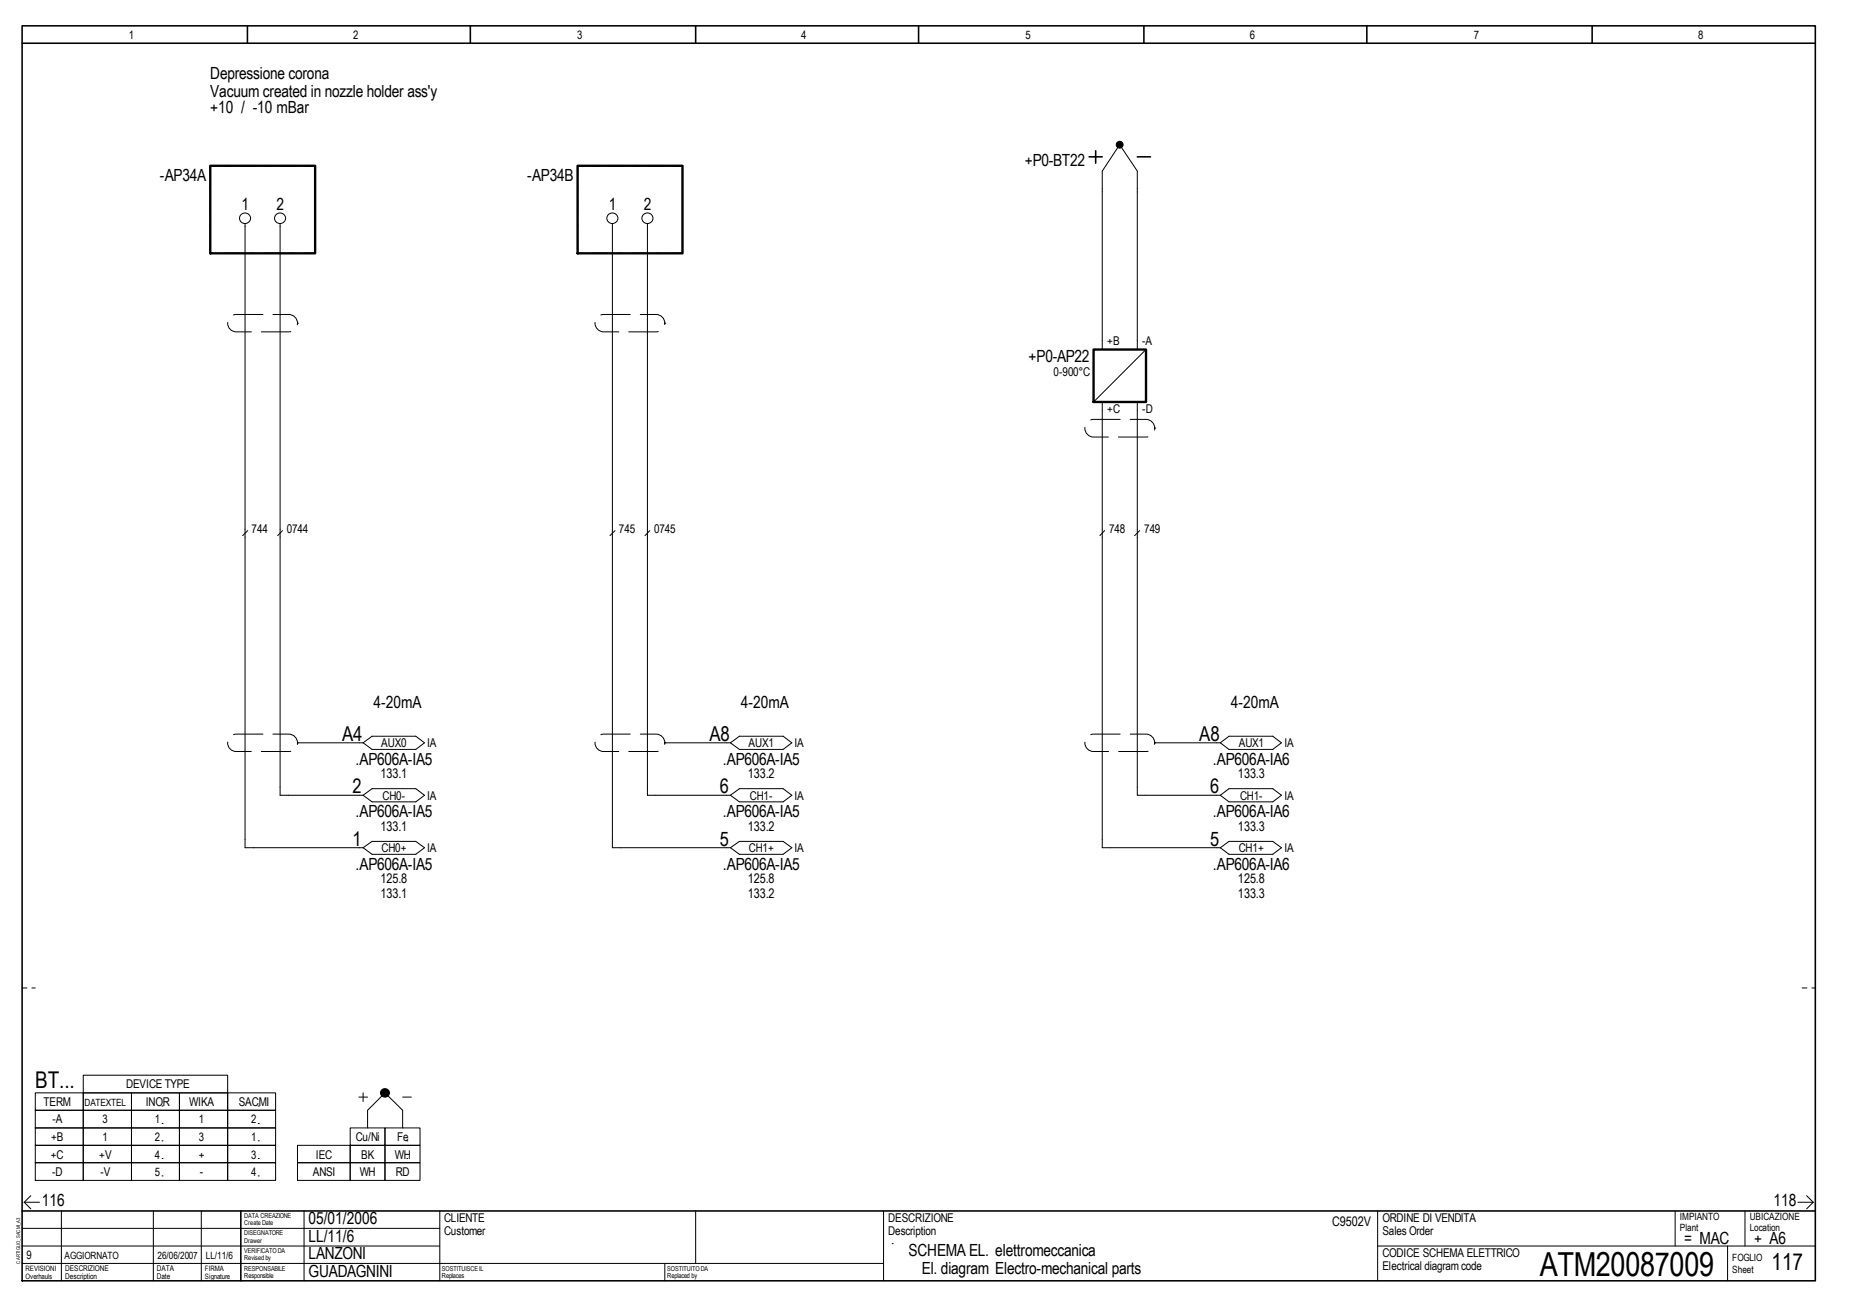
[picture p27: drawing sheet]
<svg xmlns="http://www.w3.org/2000/svg" width="297mm" height="210mm" viewBox="0 0 297 210" stroke-linecap="round" stroke-linejoin="round" font-family="sans-serif">
<defs><g id="words">
<text font-size="5.3" x="247.3" y="204.9">ATM20087009</text>
<g font-size="3.7">
<text x="5.7" y="174.8">BT...</text>
<text x="284.6" y="204">117</text>
</g>
<g font-size="3.3">
<text x="54.9" y="119">A4</text>
<text x="114" y="119">A8</text>
<text x="192.7" y="119">A8</text>
</g>
<g font-size="3.2">
<text x="56.6" y="127.4">2</text>
<text x="115.7" y="127.4">6</text>
<text x="194.4" y="127.4">6</text>
<text x="56.6" y="135.8">1</text>
<text x="115.7" y="135.8">5</text>
<text x="194.4" y="135.8">5</text>
</g>
<g font-size="2.7">
<text x="33.8" y="12.6">Depressione corona</text>
<text x="33.8" y="15.6">Vacuum created in nozzle holder ass'y</text>
<text x="33.8" y="18.2">+10 / -10 mBar</text>
<text x="25.7" y="29.1">-AP34A</text>
<text x="84.7" y="29.1">-AP34B</text>
<text x="164.6" y="26.7">+P0-BT22</text>
<text x="38.8" y="33.7">1</text>
<text x="44.4" y="33.7">2</text>
<text x="97.8" y="33.7">1</text>
<text x="103.4" y="33.7">2</text>
<text x="165.2" y="58.2">+P0-AP22</text>
<text x="60" y="113.7">4-20mA</text>
<text x="119" y="113.7">4-20mA</text>
<text x="197.7" y="113.7">4-20mA</text>
<text x="57.1" y="122.9">.AP606A-IA5</text>
<text x="116.1" y="122.9">.AP606A-IA5</text>
<text x="194.9" y="122.9">.AP606A-IA6</text>
<text x="57.1" y="131.3">.AP606A-IA5</text>
<text x="116.1" y="131.3">.AP606A-IA5</text>
<text x="194.9" y="131.3">.AP606A-IA6</text>
<text x="57.1" y="139.7">.AP606A-IA5</text>
<text x="116.1" y="139.7">.AP606A-IA5</text>
<text x="194.9" y="139.7">.AP606A-IA6</text>
<text x="6.7" y="193.8">116</text>
<text x="49.6" y="196.6">05/01/2006</text>
<text x="284.9" y="193.8">118</text>
<text x="49.6" y="202.2">LANZONI</text>
<text x="49.6" y="199.4">LL/11/6</text>
<text x="146" y="201.7">SCHEMA EL. elettromeccanica</text>
<text x="270.5" y="199.7">= MAC</text>
<text x="281.8" y="199.7">+ A6</text>
<text x="49.6" y="205">GUADAGNINI</text>
<text x="148.1" y="204.6">El. diagram Electro-mechanical parts</text>
</g>
<g font-size="2.1">
<text x="61.1" y="125">133.1</text>
<text x="120.1" y="125">133.2</text>
<text x="198.9" y="125">133.3</text>
<text x="61.1" y="133.4">133.1</text>
<text x="120.1" y="133.4">133.2</text>
<text x="198.9" y="133.4">133.3</text>
<text x="61.1" y="141.8">125.8</text>
<text x="120.1" y="141.8">125.8</text>
<text x="198.9" y="141.8">125.8</text>
<text x="61.1" y="144.2">133.1</text>
<text x="120.1" y="144.2">133.2</text>
<text x="198.9" y="144.2">133.3</text>
<text x="214" y="196.9">C9502V</text>
</g>
<text font-size="2" x="32.1" y="188.8">-</text>
<g font-size="1.9">
<text x="20.7" y="6.3">1</text>
<text x="56.7" y="6.3">2</text>
<text x="92.7" y="6.3">3</text>
<text x="128.7" y="6.3">4</text>
<text x="164.8" y="6.3">5</text>
<text x="200.8" y="6.3">6</text>
<text x="236.8" y="6.3">7</text>
<text x="272.8" y="6.3">8</text>
<text x="177.9" y="55.5">+B</text>
<text x="183.5" y="55.5">-A</text>
<text x="169.2" y="60.3">0-900°C</text>
<text x="177.9" y="66.3">+C</text>
<text x="183.5" y="66.3">-D</text>
<text x="40.4" y="85.6">744</text>
<text x="46.1" y="85.6">0744</text>
<text x="99.4" y="85.6">745</text>
<text x="105.1" y="85.6">0745</text>
<text x="178.2" y="85.6">748</text>
<text x="183.8" y="85.6">749</text>
<text x="61.3" y="120">AUX0</text>
<text x="68.6" y="120">IA</text>
<text x="120.3" y="120">AUX1</text>
<text x="127.6" y="120">IA</text>
<text x="199" y="120">AUX1</text>
<text x="206.3" y="120">IA</text>
<text x="61.5" y="128.4">CH0-</text>
<text x="68.6" y="128.4">IA</text>
<text x="120.5" y="128.4">CH1-</text>
<text x="127.6" y="128.4">IA</text>
<text x="199.2" y="128.4">CH1-</text>
<text x="206.3" y="128.4">IA</text>
<text x="61.3" y="136.9">CH0+</text>
<text x="68.6" y="136.9">IA</text>
<text x="120.3" y="136.9">CH1+</text>
<text x="127.6" y="136.9">IA</text>
<text x="199" y="136.9">CH1+</text>
<text x="206.3" y="136.9">IA</text>
<text x="7" y="177.6">TERM</text>
<text x="20.3" y="174.8">DEVICE TYPE</text>
<text x="23.4" y="177.6">INOR</text>
<text x="30.4" y="177.6">WIKA</text>
<text x="38.4" y="177.6">SACMI</text>
<text x="8.2" y="183.2">+B</text>
<text x="8.4" y="180.4">-A</text>
<text x="16.5" y="180.4">3</text>
<text x="16.5" y="183.2">1</text>
<text x="24.9" y="180.4">1</text>
<text x="24.9" y="183.2">2</text>
<text x="31.9" y="180.4">1</text>
<text x="31.9" y="183.2">3</text>
<text x="40.3" y="180.4">2</text>
<text x="40.3" y="183.2">1</text>
<text x="57.1" y="183.2">Cu/Ni</text>
<text x="63.8" y="183.2">Fe</text>
<text x="8.2" y="186.1">+C</text>
<text x="8.4" y="188.8">-D</text>
<text x="16" y="186.1">+V</text>
<text x="16.1" y="188.8">-V</text>
<text x="24.9" y="186.1">4</text>
<text x="24.9" y="188.8">5</text>
<text x="31.9" y="186.1">+</text>
<text x="40.3" y="186.1">3</text>
<text x="40.3" y="188.8">4</text>
<text x="50.2" y="188.8">ANSI</text>
<text x="50.8" y="186.1">IEC</text>
<text x="57.8" y="188.8">WH</text>
<text x="58" y="186.1">BK</text>
<text x="63.4" y="186.1">WH</text>
<text x="63.6" y="188.8">RD</text>
<text x="71.3" y="196.2">CLIENTE</text>
<text x="142.7" y="196.2">DESCRIZIONE</text>
<text x="222.1" y="196.2">ORDINE DI VENDITA</text>
<text x="4.3" y="202.2">9</text>
<text x="71.3" y="198.4">Customer</text>
<text x="142.7" y="198.4">Description</text>
<text x="222.1" y="201.8">CODICE SCHEMA ELETTRICO</text>
<text x="222.1" y="198.4">Sales Order</text>
<text x="222.1" y="204">Electrical diagram code</text>
</g>
<g font-size="1.6">
<text x="13.6" y="177.6">DATEXTEL</text>
<text x="269.9" y="195.9">IMPIANTO</text>
<text x="269.9" y="197.7">Plant</text>
<text x="281.1" y="195.9">UBICAZIONE</text>
<text x="281.1" y="197.7">Location</text>
<text x="10.4" y="202.2">AGGIORNATO</text>
<text x="25.3" y="202.2">26/06/2007</text>
<text x="33.1" y="202.2">LL/11/6</text>
<text x="278.3" y="202.6">FOGLIO</text>
<text x="278.3" y="204.4">Sheet</text>
</g>
<g font-size="1.3">
<text x="10.5" y="204">DESCRIZIONE</text>
<text x="10.5" y="205.4">Description</text>
<text x="25.2" y="204">DATA</text>
<text x="25.2" y="205.4">Date</text>
</g>
<g font-size="1.2">
<text x="4.1" y="204">REVISIONI</text>
<text x="4.1" y="205.4">Overhauls</text>
<text x="32.9" y="204">FIRMA</text>
<text x="32.9" y="205.4">Signature</text>
</g>
<g font-size="1.1">
<text x="39.2" y="195.6">DATA CREAZIONE</text>
<text x="39.2" y="196.8">Create Date</text>
<text x="39.2" y="198.4">DISEGNATORE</text>
<text x="39.2" y="199.6">Drawer</text>
<text x="39.2" y="201.2">VERIFICATO DA</text>
<text x="39.2" y="202.4">Revised by</text>
<text x="39.2" y="204">RESPONSABILE</text>
<text x="39.2" y="205.2">Responsible</text>
<text x="71" y="204.1">SOSTITUISCE IL</text>
<text x="71" y="205.3">Replaces</text>
<text x="107.2" y="204.1">SOSTITUITO DA</text>
<text x="107.2" y="205.3">Replaced by</text>
</g>
<text font-size=".8" x="3.2" y="202.9" transform="rotate(-90 3.2 202.9)">CARTIGLIO_SACMI_A3</text>
</g></defs>
<path d="M3.6 4.1h288v201.6h-288zM3.6 6.9h288M39.7 4.1v2.8M75.6 4.1v2.8M111.8 4.1v2.8M147.6 4.1v2.8M183.8 4.1v2.8M219.6 4.1v2.8M255.8 4.1v2.8M3.6 194.5h288M38.7 194.5v11.2" fill="none" stroke="#000" stroke-width=".25"/>
<g fill="none" stroke="#000" stroke-width=".16">
<path d="M3.6 197.3h67.1M3.9 193.1l1 1M3.9 193.1h2.4M4.9 192l-1 1.1M9.9 194.5v11.2M24.6 194.5v11.2M32.3 194.5v11.2M48.8 194.5v11.2M70.7 194.5v11.2M111.8 194.5v8.4M288.8 193.1h2.5M290.2 192l1.1 1.1"/>
<path d="M291.3 193.1l-1.1 1M3.6 200.1h67.1M3.6 202.9h138.3M106.8 202.9v2.8"/>
</g>
<path d="M3.6 158.7h2.1M289.5 158.7h2.1" fill="none" stroke="#000" stroke-width=".16" stroke-dasharray=".8 .8"/>
<path d="M114.2 195.2h26v7h-26z" fill-rule="evenodd" fill="#fff"/>
<g fill="none" stroke="#000" stroke-width=".16">
<path d="M39.4 35.9v100.2h18.9M45 35.9v91.8h13.3M98.4 35.9v100.2h18.9M104 35.9v91.8h13.3M177.1 56.1v-28.6l2.8-4.3 2.8 4.3v28.6M184.1 56.1l-8.4 8.5M177.1 64.6v71.5h18.9M182.7 64.6v63.1h13.3M39.8 85.2l-.8 .8M45.4 85.2l-.8 .8M98.8 85.2l-.8 .8M104.4 85.2l-.8 .8"/>
<path d="M177.5 85.2l-.8 .8M183.1 85.2l-.8 .8M47.8 119.3h10.5M58.3 119.3l1.5-1.1h7l1.4 1.1-1.4 1.1h-7zM106.8 119.3h10.5M117.3 119.3l1.5-1.1h7l1.4 1.1-1.4 1.1h-7zM185.5 119.3h10.5M196 119.3l1.4-1.1h7.1l1.4 1.1-1.4 1.1h-7.1zM58.3 136.1l1.5-1h7l1.4 1-1.4 1.1h-7zM58.3 127.7l1.5-1h7l1.4 1-1.4 1.1h-7zM117.3 136.1l1.5-1h7l1.4 1-1.4 1.1h-7zM117.3 127.7l1.5-1h7l1.4 1-1.4 1.1h-7z"/>
<path d="M196 136.1l1.4-1h7.1l1.4 1-1.4 1.1h-7.1zM196 127.7l1.4-1h7.1l1.4 1-1.4 1.1h-7.1zM5.7 175.5h7.7v2.8h-7.7zM5.7 178.3h7.7v2.8h-7.7zM13.4 172.7h23.2v2.8h-23.2zM13.4 175.5h7.7v2.8h-7.7zM13.4 178.3h7.7v2.8h-7.7zM21.1 175.5h7.7v2.8h-7.7zM21.1 178.3h7.7v2.8h-7.7zM26 177.6h.1M28.8 175.5h7.8v2.8h-7.8zM28.8 178.3h7.8v2.8h-7.8z"/>
<path d="M36.6 175.5h7.7v2.8h-7.7zM36.6 178.3h7.7v2.8h-7.7zM41.5 177.6h.1M57.7 176.2h1.4M58.3 175.5v1.4M64.7 176.2h1.4M5.7 181.1h7.7v2.8h-7.7zM5.7 183.9h7.7v2.8h-7.7zM5.7 186.7h7.7v2.9h-7.7zM13.4 181.1h7.7v2.8h-7.7zM13.4 183.9h7.7v2.8h-7.7zM13.4 186.7h7.7v2.9h-7.7z"/>
<path d="M21.1 181.1h7.7v2.8h-7.7zM21.1 183.9h7.7v2.8h-7.7zM21.1 186.7h7.7v2.9h-7.7zM26 180.4h.1M26 183.2h.1M26 186.1h.1M26 188.8h.1M28.8 181.1h7.8v2.8h-7.8zM28.8 183.9h7.8v2.8h-7.8zM28.8 186.7h7.8v2.9h-7.8zM36.6 181.1h7.7v2.8h-7.7zM36.6 183.9h7.7v2.8h-7.7z"/>
<path d="M36.6 186.7h7.7v2.9h-7.7zM41.5 180.4h.1M41.5 183.2h.1M41.5 186.1h.1M41.5 188.8h.1M47.8 183.9h8.5v2.8h-8.5zM47.8 186.7h8.5v2.9h-8.5zM56.3 181.1h5.5v2.8h-5.5zM56.3 183.9h5.5v2.8h-5.5zM56.3 186.7h5.5v2.9h-5.5zM59.1 181.1v-2.8l2.7-2.8 2.9 2.8v2.8M61.8 181.1h5.7v2.8h-5.7z"/>
<path d="M61.8 183.9h5.7v2.8h-5.7zM61.8 186.7h5.7v2.9h-5.7zM65.4 183.2h.1M65.4 186.1h.1M141.9 194.5v11.2M143.3 199.7h.1M221.3 194.5v11.2M269.1 194.5v5.6M280.3 194.5v5.6M221.3 200.1h70.3M277.5 200.1v5.6"/>
<circle cx="39.4" cy="35.1" r=".87"/>
<circle cx="45" cy="35.1" r=".87"/>
<circle cx="98.4" cy="35.1" r=".87"/>
<circle cx="104" cy="35.1" r=".87"/>
<circle cx="179.9" cy="23.2" r=".55"/>
<circle cx="61.9" cy="175.5" r=".71"/>
</g>
<path d="M33.8 40.7v-14.1h16.8v14.1h-16.8M92.8 40.7v-14.1h16.8v14.1h-16.8" fill="none" stroke="#000" stroke-width=".16" stroke-dasharray="2.4 1.6 .8 1.6"/>
<path d="M37.1 50.8l.9-.3h8.4a1.4 1.4 0 0 1 1.4 1.4 1.4 1.4 0 0 1-1.4 1.4h-8.4a1.4 1.4 0 0 1-1.4-1 1.4 1.4 0 0 1 .5-1.5zM47.8 51.9h.1M95.9 51.1l.6-.5 .5-.1h8.4a1.4 1.4 0 0 1 1.4 1.4 1.4 1.4 0 0 1-1.4 1.4h-8.4a1.4 1.4 0 0 1-1.1-2.2zM106.8 51.9h.1M174.9 67.6l.8-.2h8.4a1.42 1.42 0 0 1 1.4 1.4 1.42 1.42 0 0 1-1.4 1.4h-8.4a1.42 1.42 0 0 1-1.4-1 1.42 1.42 0 0 1 .6-1.6zM185.5 68.7h.1M37.1 118.2l.9-.3h8.4a1.4 1.4 0 0 1 1.4 1.4 1.4 1.4 0 0 1-1.4 1.4h-8.4a1.4 1.4 0 0 1-1.4-1 1.4 1.4 0 0 1 .5-1.5zM47.8 119.3h.1M96.2 118.2l.8-.3h8.4a1.4 1.4 0 0 1 1.4 1.4 1.4 1.4 0 0 1-1.4 1.4h-8.4a1.39 1.39 0 0 1-1.3-1 1.39 1.39 0 0 1 .5-1.5zM106.8 119.3h.1M174.9 118.2l.8-.3h8.4a1.4 1.4 0 0 1 1.4 1.4 1.4 1.4 0 0 1-1.4 1.4h-8.4a1.39 1.39 0 0 1-1.4-1 1.39 1.39 0 0 1 .6-1.5zM185.5 119.3h.1" fill="none" stroke="#000" stroke-width=".16" stroke-dasharray="4.7 1.6"/>
<g fill="#000">
<circle cx="179.9" cy="23.2" r=".55"/>
<circle cx="61.9" cy="175.5" r=".71"/>
</g>
<path d="M175 25.2h2.1M176 24.2v2M182.7 25.2h2.1" fill="none" stroke="#000" stroke-width=".25"/>
<path d="M33.8 26.6h16.8v14.1h-16.8zM92.8 26.6h16.8v14.1h-16.8zM175.7 56.1h8.4v8.5h-8.4z" fill="none" stroke="#000" stroke-width=".38"/>
<use href="#words"/>
</svg>
